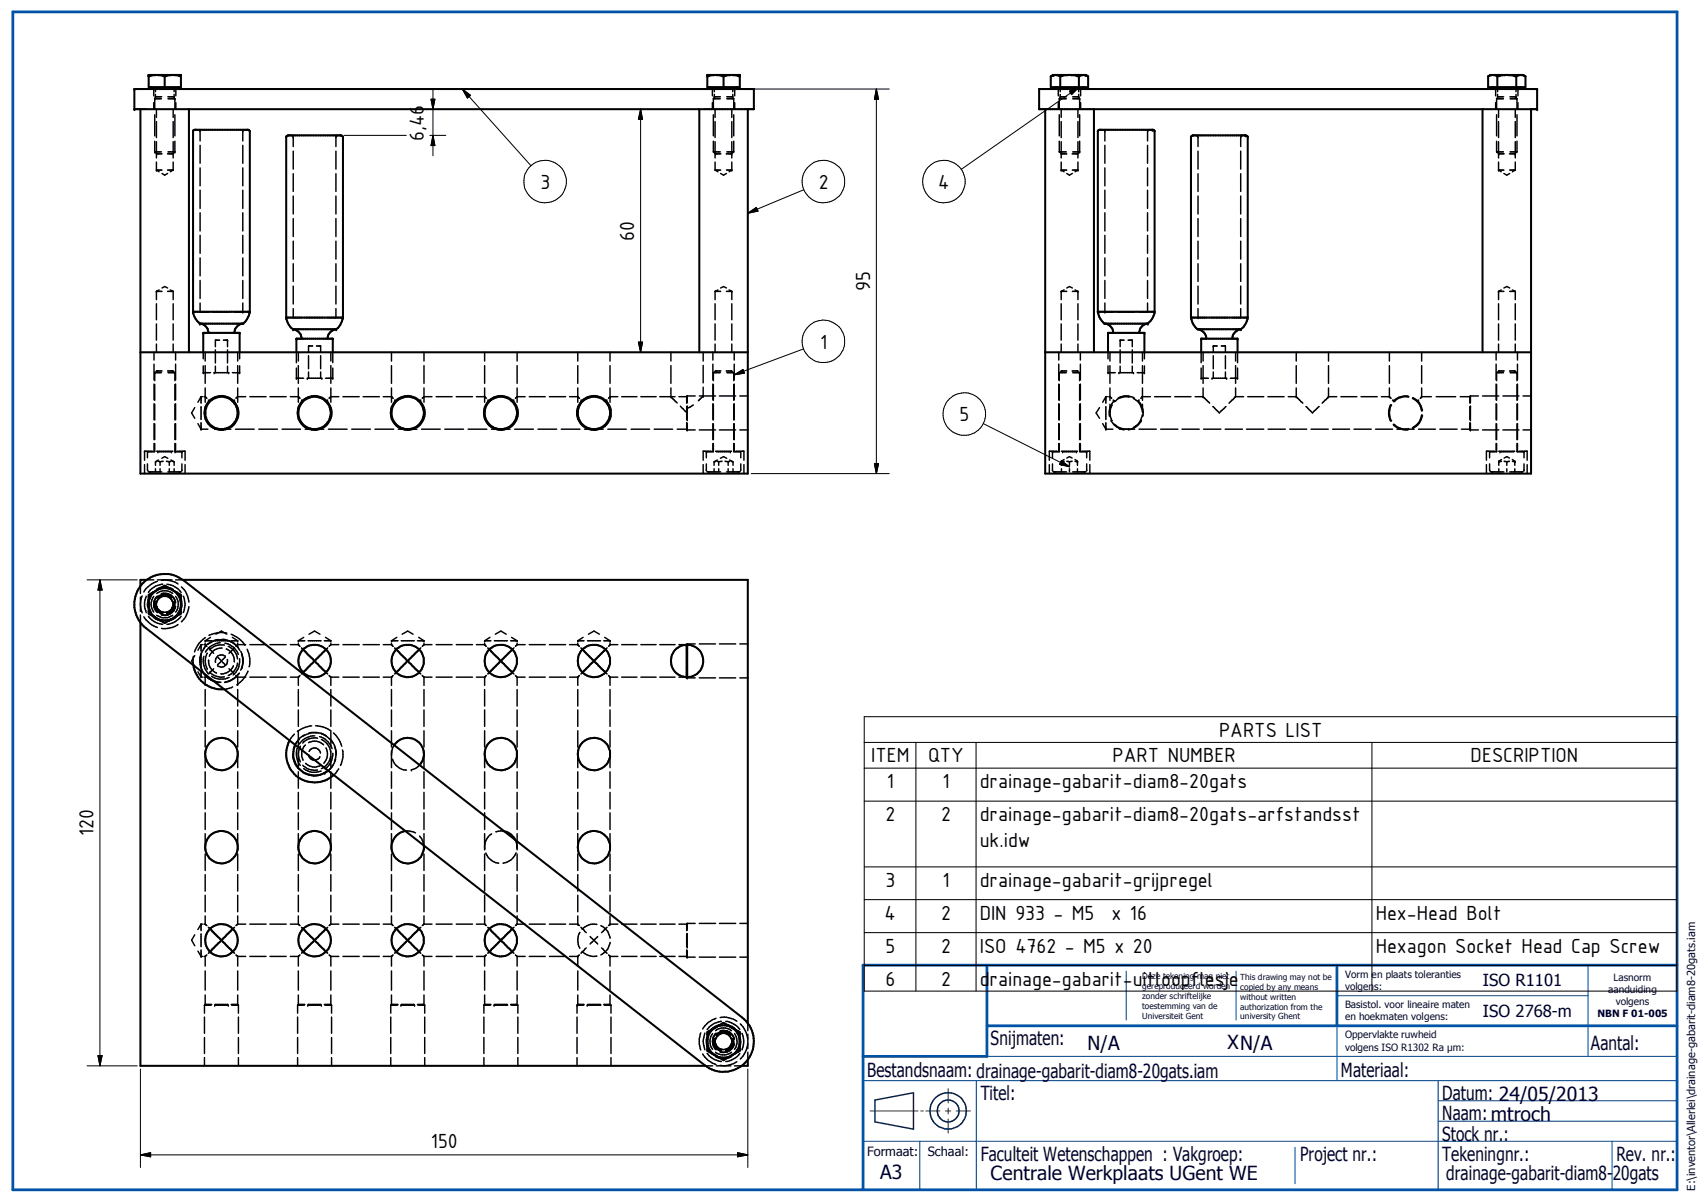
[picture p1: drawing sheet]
<svg xmlns="http://www.w3.org/2000/svg" width="297mm" height="210mm" viewBox="0 0 297 210" stroke-linecap="round" stroke-linejoin="round" font-family="sans-serif">
<defs><g id="words">
<g font-size="3.8">
<text x="74" y="24.6" transform="rotate(-90 74 24.6)">6,46</text>
<text x="94.3" y="32.9">3</text>
<text x="142.9" y="32.9">2</text>
<text x="163.7" y="32.9">4</text>
<text x="110.7" y="42" transform="rotate(-90 110.7 42)">60</text>
<text x="151.8" y="50.8" transform="rotate(-90 151.8 50.8)">95</text>
<text x="143.1" y="60.8">1</text>
<text x="167.5" y="73.5">5</text>
<text x="212.8" y="128.6">PARTS LIST</text>
<text x="152.1" y="133">ITEM</text>
<text x="154.8" y="137.5">1</text>
<text x="162" y="133">QTY</text>
<text x="164.5" y="137.5">1</text>
<text x="171" y="137.5">drainage-gabarit-diam8-20gats</text>
<text x="194.1" y="133">PART NUMBER</text>
<text x="256.7" y="133">DESCRIPTION</text>
<text x="154.5" y="143.3">2</text>
<text x="164.2" y="143.3">2</text>
<text x="171" y="143.3">drainage-gabarit-diam8-20gats-arfstandsst</text>
<text x="16.3" y="145.9" transform="rotate(-90 16.3 145.9)">120</text>
<text x="171" y="147.7">uk.idw</text>
<text x="154.5" y="154.7">3</text>
<text x="164.5" y="154.7">1</text>
<text x="171" y="154.7">drainage-gabarit-grijpregel</text>
<text x="154.4" y="160.4">4</text>
<text x="164.2" y="160.4">2</text>
<text x="171" y="160.4">DIN 933 - M5</text>
<text x="194" y="160.4">x 16</text>
<text x="240.1" y="160.4">Hex-Head Bolt</text>
<text x="154.5" y="166.2">5</text>
<text x="164.2" y="166.2">2</text>
<text x="171" y="166.2">ISO 4762 - M5 x 20</text>
<text x="240.1" y="166.2">Hexagon Socket Head Cap Screw</text>
<text x="154.5" y="172">6</text>
<text x="164.2" y="172">2</text>
<text x="171" y="172">drainage-gabarit-uitloopflesje</text>
<text x="75.2" y="200.4">150</text>
</g>
<g font-size="3.4" fill="#00003f">
<text x="172.9" y="182.4">Snijmaten:</text>
<text x="189.8" y="183.2">N/A</text>
<text x="214.2" y="183.1">XN/A</text>
<text x="277.7" y="183.2">Aantal:</text>
<text x="151.3" y="188">Bestandsnaam: drainage-gabarit-diam8-20gats.iam</text>
<text x="171.2" y="191.9">Titel:</text>
<text x="234" y="188">Materiaal:</text>
<text x="251.7" y="191.9">Datum: 24/05/2013</text>
<text x="251.7" y="195.5">Naam:mtroch</text>
<text x="171.2" y="202.6">Faculteit Wetenschappen : Vakgroep:</text>
<text x="226.9" y="202.5">Project nr.:</text>
<text x="251.7" y="202.6">Tekeningnr.:</text>
<text x="251.7" y="199.1">Stock nr.:</text>
<text x="282.1" y="202.5">Rev. nr.:</text>
<text x="153.6" y="205.7">A3</text>
<text x="172.9" y="206">Centrale Werkplaats UGent WE</text>
<text x="252.4" y="206">drainage-gabarit-diam8-20gats</text>
</g>
<g font-size="2.9" fill="#00003f">
<text x="258.8" y="172">ISO R1101</text>
<text x="258.8" y="177.5">ISO 2768-m</text>
</g>
<g font-size="2.2" fill="#00003f">
<text x="151.3" y="201.6">Formaat:</text>
<text x="161.9" y="201.7">Schaal:</text>
</g>
<text font-size="1.9" fill="#00003f" x="295.8" y="207.8" transform="rotate(-90 295.8 207.8)">E:\inventor\Allerlei\drainage-gabarit-diam8-20gats.iam</text>
<g font-size="1.7" fill="#00003f">
<text x="234.7" y="170.6">Vorm en plaats toleranties</text>
<text x="234.7" y="172.7">volgens:</text>
<text x="280.7" y="173.2">aanduiding</text>
<text x="281.6" y="171.1">Lasnorm</text>
<text x="234.7" y="175.9">Basistol. voor lineaire maten</text>
<text x="234.7" y="178">en hoekmaten volgens:</text>
<text x="278.8" y="177.4">NBN F 01-005</text>
<text x="282" y="175.3">volgens</text>
<text x="234.7" y="181.2">Oppervlakte ruwheid</text>
<text x="234.7" y="183.3">volgens ISO R1302 Ra µm:</text>
</g>
<g font-size="1.5" fill="#00003f">
<text x="199.3" y="170.9">Deze tekening mag niet</text>
<text x="199.3" y="172.6">gereproduceerd worden</text>
<text x="216.4" y="170.9">This drawing may not be</text>
<text x="216.4" y="172.7">copied by any means</text>
<text x="199.3" y="174.3">zonder schriftelijke</text>
<text x="199.3" y="176.1">toestemming van de</text>
<text x="199.3" y="177.8">Universiteit Gent</text>
<text x="216.4" y="174.4">without written</text>
<text x="216.4" y="176.1">authorization from the</text>
<text x="216.4" y="177.9">university Ghent</text>
</g>
</g></defs>
<g fill="none" stroke="#000" stroke-width=".25">
<path d="M26.8 15.5v1.2M26.8 17.9v1.1M27 17.2h.1M27 17.2h1.1M27 17.2v1.9M27 17.1v.1M27.1 16.9h.1M27.1 16.9h1.1M27.1 15.5v.5M27.1 16.5v.4M27.1 16.9v.1M27.3 19v1.5"/>
<path d="M29.3 16.9h1.1M29.3 17.2h1.2M30.2 19v1.5M30.4 15.5v.5M30.4 16.5v.4M30.4 16.9v.1M30.5 17.1v.1M30.5 17.2h.1M30.5 17.2v1.9M30.7 15.5v1.2M30.7 17.9v1.1M124.3 15.5v1.2"/>
<path d="M124.3 17.9v1.1M124.5 17.2h1.2M124.5 17.2v1.9M124.5 17.1v.1M124.7 16.9h.1M124.7 16.9h1M124.7 15.5v.5M124.7 16.5v.4M124.7 16.9l-.1 .1M124.8 19v1.5M126.8 16.9h1.1M126.9 17.2h1.2"/>
<path d="M127.7 19v1.5M127.9 15.5v.5M127.9 16.5v.4M127.9 16.9v.1M128 17.1l.1 .1M128.1 17.2v1.9M128.2 15.5v1.2M128.2 17.9v1.1M184.7 15.5v1.2M184.7 17.9v1.1M184.9 17.2h1.2M184.9 17.2v1.9"/>
<path d="M185 17.1l-.1 .1M185 16.9h1.1M185 15.5v.5M185 16.5v.4M185 16.9v.1M185.2 19v1.5M187.2 16.9h1.1M187.2 17.2h1.2M188.1 19v1.5M188.3 16.9h.1M188.3 15.5v.5M188.3 16.5v.4"/>
<path d="M188.3 16.9v.1M188.4 17.1v.1M188.4 17.2h.1M188.4 17.2v1.9M188.6 15.5v1.2M188.6 17.9v1.1M261 15.5v1.2M261 17.9v1.1M261.2 17.2h1.2M261.2 17.2v1.9M261.3 17.1l-.1 .1M261.4 16.9h1"/>
<path d="M261.4 15.5v.5M261.4 16.5v.4M261.4 16.9l-.1 .1M261.5 19v1.5M263.5 16.9h1.1M263.6 17.2h1.1M264.5 19v1.5M264.6 16.9h.1M264.6 15.5v.5M264.6 16.5v.4M264.6 16.9v.1M264.7 17.1v.1"/>
<path d="M264.7 17.2v1.9M264.9 15.5v1.2M264.9 17.9v1.1M27 26.5h.1M27 26.5h1.1M27 26.5l.1 .1M27 20v3.7M27 24.6v1.9M27.2 26.8h.1M27.3 29.7h.1M27.3 21.2v2.8M27.3 24.7v2.9"/>
<path d="M27.3 28.3v1.4M27.3 29.7h1M27.3 29.7l.5 .3M27.3 26.8h.1M27.3 26.8h1M28.3 30.3l.4 .3 .5-.3M29.2 29.7h1M29.3 26.5h1.2M30.2 21.2v2.8M30.2 24.7v2.9M30.2 28.3v1.4M30.2 29.7l-.5 .3"/>
<path d="M30.3 26.8h-1.1M30.5 26.5h.1M30.5 26.5l-.1 .1M30.5 20v3.7M30.5 24.6v1.9M34.6 22.6l.2 .1M34.9 22.8v1.8M34.9 25.4v3.1M34.9 29.3v3.1M34.9 33.2v3.2M34.9 37.1v3.2M42.4 25.4v3.1"/>
<path d="M42.4 29.3v3.1M42.4 33.2v3.2M42.4 37.1v3.2M42.4 22.8v1.8M42.7 22.6l-.2 .1M50.8 23.6l.2 .1M51.1 23.8l.1 1.8M51.2 26.4v3.1M51.2 30.3v3.1M51.2 34.2v3.1M51.2 38.1v3.2M58.6 26.4v3.1"/>
<path d="M58.6 30.3v3.1M58.6 34.2v3.1M58.6 38.1v3.2M58.7 23.8l-.1 1.8M59 23.6l-.2 .1M124.5 26.5h1.2M124.5 26.5l.1 .1M124.5 20v3.7M124.5 24.6v1.9M124.8 26.8h.1M124.8 29.7h1M124.8 21.2v2.8"/>
<path d="M124.8 24.7v2.9M124.8 28.3v1.4M124.8 29.7l.5 .3M124.9 26.8h.1M124.9 26.8h.9M125.8 30.3l.5 .3 .5-.3M126.7 26.8h1M126.8 29.7h.9M126.9 26.5h1.2M127.7 26.8h.1M127.7 29.7h.1M127.7 21.2v2.8"/>
<path d="M127.7 24.7v2.9M127.7 28.3v1.4M127.7 29.7l-.4 .3M127.8 26.8h-.1M128.1 26.5l-.2 .1M128.1 20v3.7M128.1 24.6v1.9M184.9 26.5h1.2M184.9 26.5l.1 .1M184.9 20v3.7M184.9 24.6v1.9M185.1 26.8h.1"/>
<path d="M185.2 29.7h.1M185.2 29.7h1M185.2 21.2v2.8M185.2 24.7v2.9M185.2 28.3v1.4M185.2 29.7l.5 .3M185.2 26.8h.1M185.2 26.8h1M186.2 30.3l.4 .3 .6-.3M187.2 29.7h.9M187.2 26.5h1.2M188.1 29.7h.1"/>
<path d="M188.1 21.2v2.8M188.1 24.7v2.9M188.1 28.3v1.4M188.1 29.7l-.5 .3M188.2 26.8h-1.1M188.4 26.5h.1M188.4 26.5l-.1 .1M188.4 20v3.7M188.4 24.6v1.9M192.5 22.6l.2 .1M192.8 22.8v1.8M192.8 25.4v3.1"/>
<path d="M192.8 29.3v3.1M192.8 33.2v3.2M192.8 37.1v3.2M200.3 25.4v3.1M200.3 29.3v3.1M200.3 33.2v3.2M200.3 37.1v3.2M200.3 22.8v1.8M200.6 22.6l-.2 .1M208.7 23.6l.2 .1M209 23.8l.1 1.8M209.1 26.4v3.1"/>
<path d="M209.1 30.3v3.1M209.1 34.2v3.1M209.1 38.1v3.2M216.5 26.4v3.1M216.5 30.3v3.1M216.5 34.2v3.1M216.5 38.1v3.2M216.6 23.8l-.1 1.8M216.9 23.6l-.2 .1M261.2 26.5h1.2M261.2 26.5l.1 .1M261.2 20v3.7"/>
<path d="M261.2 24.6v1.9M261.4 26.8h.2M261.5 29.7h.1M261.5 29.7h1M261.5 21.2v2.8M261.5 24.7v2.9M261.5 28.3v1.4M261.5 29.7l.5 .3M261.6 26.8h.1M261.6 26.8h.9M262.5 30.3l.5 .3 .5-.3M263.4 26.8h1"/>
<path d="M263.5 29.7h1M263.6 26.5h1.1M264.4 26.8h.1M264.5 21.2v2.8M264.5 24.7v2.9M264.5 28.3v1.4M264.5 29.7l-.6 .3M264.5 26.8h-.1M264.7 26.5l-.1 .1M264.7 20v3.7M264.7 24.6v1.9M27.3 50.8h.1"/>
<path d="M27.3 50.8h1M27.3 50.8v1.5M27.3 53v2.8M27.3 56.5v2.9M27.8 50.6l-.5 .2M28.3 50.2l.4-.2 .5 .2M29.2 50.8h1M29.7 50.6l.5 .2M30.2 50.8v1.5M30.2 53v2.8M30.2 56.5v2.9M34.9 52.9v1.5h1.5"/>
<path d="M34.9 41.1v3.1M34.9 45v3.1M34.9 48.9v3.2M37.2 54.4h2.9M38.3 59.4h-.7v1.1M39 59.4h.7M39.7 59.4h.1M39.7 59.4v1.1M40.9 54.4h1.5M42.4 54.4h.1M42.4 41.1v3.1M42.4 45v3.1"/>
<path d="M42.4 48.9v3.2M42.4 52.9v1.5M51.2 53.8v1.6h1.5M51.2 42.1v3.1M51.2 46v3.1M51.2 49.9v3.1M53.4 55.4h3M58.6 42.1v3.1M58.6 46v3.1M58.6 49.9v3.1M58.6 53.8v1.6h-1.5M124.8 50.8h1"/>
<path d="M124.8 50.8v1.5M124.8 53v2.8M124.8 56.5v2.9M125.3 50.6l-.5 .2M125.8 50.2l.5-.2 .5 .2M126.8 50.8h.9M127.3 50.6l.4 .2M127.7 50.8h.1M127.7 50.8v1.5M127.7 53v2.8M127.7 56.5v2.9M185.2 50.8h.1"/>
<path d="M185.2 50.8h1M185.2 50.8v1.5M185.2 53v2.8M185.2 56.5v2.9M185.7 50.6l-.5 .2M186.2 50.2l.4-.2 .6 .2M187.2 50.8h.9M187.6 50.6l.5 .2M188.1 50.8h.1M188.1 50.8v1.5M188.1 53v2.8M188.1 56.5v2.9"/>
<path d="M192.8 54.4h.1M192.8 54.4h1.5M192.8 41.1v3.1M192.8 45v3.1M192.8 48.9v3.2M192.8 52.9v1.5M195.1 54.4h2.9M195.5 59.4h.1M195.5 59.4h.7M195.5 59.4v1.1M196.9 59.4h.7v1.1M200.3 52.9v1.5h-1.5"/>
<path d="M200.3 41.1v3.1M200.3 45v3.1M200.3 48.9v3.2M209.1 55.4h.1M209.1 55.4h1.5M209.1 42.1v3.1M209.1 46v3.1M209.1 49.9v3.1M209.1 53.8v1.6M211.3 55.4h3M216.5 53.8v1.6h-1.5M216.5 42.1v3.1"/>
<path d="M216.5 46v3.1M216.5 49.9v3.1M261.5 50.8h.1M261.5 50.8h1M261.5 50.8v1.5M261.5 53v2.8M261.5 56.5v2.9M262 50.6l-.5 .2M262.5 50.2l.5-.2 .5 .2M263.5 50.8h1M263.9 50.6l.6 .2M264.5 50.8v1.5"/>
<path d="M264.5 53v2.8M264.5 56.5v2.9M25.2 78.7h.1M25.2 78.7h1.4M25.2 78.7v1.6M26.9 61.5v1.3M26.9 63.5v2.8M26.9 67v2.8M26.9 70.4v2.8M26.9 73.9v2.8M26.9 77.4v1.3M27 78.8h-1.3v1.1"/>
<path d="M27 65h.1M27 65v1.4M27 67.1v2.7M27 70.5v2.8M27 74v2.7M27 77.4v1.4M27 65h1.1M27.1 64.9l-.1 .1M27.3 60v1.5M27.3 64.7h.1M27.3 78.7h2.9M27.3 64.7h1"/>
<path d="M27.3 64.7l-.1 .1M27.6 78.8h.1M27.6 78.8h2.3M28.2 80l.5-.3 .6 .3M29.2 64.7l1.1 .1M29.3 65h1.2M29.9 78.8h.1M30.2 60v1.5M30.4 64.9l.1 .1M30.5 65h.1M30.5 65v1.4M30.5 67.1v2.7"/>
<path d="M30.5 70.5v2.8M30.5 74v2.7M30.5 77.4v1.4M30.6 78.8h.1M30.6 78.8h1.1M30.6 61.5v1.3M30.6 63.5v2.8M30.6 67v2.8M30.6 70.4v2.8M30.6 73.9v2.8M30.6 77.4v1.3M30.9 78.7h1.4v1.6"/>
<path d="M31.7 78.8h.1M31.7 78.8v1.1M34 71.1l-.6 1 .6 .9M34.5 73.9l.6 1M35.1 74.9h.1M35.1 69.2h.2M35.1 69.2v1.2M35.1 71v2.2M35.1 73.7v1.2M35.1 74.9h1.2M35.1 69.2l-.6 1M35.5 65h.1"/>
<path d="M35.5 65h1.2M35.5 61.5v1.1M35.5 63.8v1.2M35.6 69.2h.3l.2 .3M35.8 61.5v1.5M35.8 63.8v3.1M35.8 67.7v2.5M35.8 71.1v1M36.4 69.8l.3 .3M37.4 65h.1M37.4 65h2.5M37.5 74.9h2.8"/>
<path d="M37.6 61v2.3M37.6 63.9v1.1M39.7 61v2.3M39.7 63.9v1.1M39.9 65h.1M40.6 65h1.2M40.9 69.8l-.3 .3M41.1 74.9h3.3M41.5 61.5v1.5M41.5 63.8v3.1M41.5 67.7v2.5M41.5 71.1v1"/>
<path d="M41.8 65h.1M41.8 61.5v1.1M41.8 63.8v1.2M42.9 69.2h-1.5l-.2 .3M43.6 69.2h2.8M45.2 74.9h3.2M47.1 69.2h2.8M49.2 74.9h3.2M50.7 69.2h1.4l.3 .3M51.7 66h.1M51.7 66h1.3M51.7 61.5v1.8"/>
<path d="M51.7 64.2v1.8M52.1 61.5v1.5M52.1 63.8v3.1M52.1 67.7v2.5M52.1 71.1v1M52.6 69.8l.3 .3M53.3 74.9h3.2M53.6 66h.1M53.6 66h2.6M53.8 62.1v2.2M53.8 64.9v1.1M54.6 60.4h-.8v1.1"/>
<path d="M55.2 60.4h.8v1.1M56 62.1v2.2M56 64.9v1.1M56.2 66h.1M56.8 66h1.3M57.2 69.8l-.3 .3M57.3 74.9h3.3M57.7 61.5v1.5M57.7 63.8v3.1M57.7 67.7v2.5M57.7 71.1v1M58.1 66h.1"/>
<path d="M58.1 61.5v1.8M58.1 64.2v1.8M59.1 69.2h-1.4l-.3 .3M59.9 69.2h2.8M61.4 74.9h3.2M63.4 69.2h2.8M65.4 74.9h3.3M66.9 69.2h1.5l.2 .3M68.3 61.5v1.5M68.3 63.8v3.1M68.3 67.7v2.5M68.3 71.1v1"/>
<path d="M68.9 69.8l.3 .3M69.5 74.9h3.3M73.4 69.8l-.3 .3M73.6 74.9h3.2M74 61.5v1.5M74 63.8v3.1M74 67.7v2.5M74 71.1v1M75.4 69.2h-1.4l-.3 .3M76.1 69.2h2.8M77.6 74.9h3.3M79.6 69.2h2.9"/>
<path d="M81.7 74.9h3.3M83.1 69.2h1.5l.3 .3M84.6 61.5v1.5M84.6 63.8v3.1M84.6 67.7v2.5M84.6 71.1v1M85.1 69.8l.3 .3M85.8 74.9h3.2M89.7 69.8l-.3 .3M89.8 74.9h3.3M90.3 61.5v1.5M90.3 63.8v3.1"/>
<path d="M90.3 67.7v2.5M90.3 71.1v1M91.6 69.2h-1.4l-.2 .3M92.4 69.2h2.8M93.9 74.9h3.3M95.9 69.2h2.8M98 74.9h3.2M99.4 69.2h1.4M100.8 69.2h.1M100.8 69.2l.3 .3M100.8 61.5v1.5M100.8 63.8v3.1"/>
<path d="M100.8 67.7v2.5M100.8 71.1v1M101.4 69.8l.2 .3M102 74.9h3.3M106 69.8l-.3 .3M106.1 74.9h3.2M106.5 69.2h.1M106.5 69.2h1.3M106.5 69.2l-.3 .3M106.5 61.5v1.5M106.5 63.8v3.1M106.5 67.7v2.5"/>
<path d="M106.5 71.1v1M108.5 69.2h2.7M110.1 74.9h3.3M111.8 69.2h2.7M114.2 74.9h3.2M115.1 69.2h2.7M117.1 69.2h.1M117.1 69.2l1.1 1.1M117.1 61.5v1.5M117.1 63.8v3.1M117.1 67.7v1.5M118.2 74.9h1.6"/>
<path d="M118.5 69.2h1.3M118.7 70.9l1.1 1.1M119.8 74.9h.1M119.8 69.2v1.2M119.8 71v2.2M119.8 73.7v1.2M119.9 75h.1M119.9 69.1h.1M119.9 70.9h.1M119.9 73.2h.1M119.9 69.1v1.2M119.9 70.9v2.3"/>
<path d="M119.9 73.8v1.2M119.9 69.1h1.4M119.9 75h1.4M121 70.7l-1.1 .5v.3M122 69.1h2.9M122 75h2.9M122.6 69.2h.1M122.7 69.1h.1M122.7 61.5v1.5M122.7 63.8v3M122.7 67.6v1.5l-.8 .8M123.3 78.8h.1"/>
<path d="M123.3 78.8h1.2M123.3 78.8v1.1M124.2 78.7h-1.5v1.6M124.4 61.5v1.3M124.4 63.5v2.8M124.4 67v2.8M124.4 70.4v2.8M124.4 73.9v2.8M124.4 77.4v1.3M124.5 65v1.4M124.5 67.1v2.7M124.5 70.5v2.8"/>
<path d="M124.5 74v2.7M124.5 77.4v1.4M124.5 65h1.2M124.6 64.9l-.1 .1M124.8 60v1.5M124.9 64.7h.1M124.9 78.7h2.8M124.9 64.7h.9M124.9 64.7l-.1 .1M125 78.8h2.5M125.6 69.1h2.8M125.6 75h2.8"/>
<path d="M125.7 80l.6-.3 .5 .3M126.7 64.7h1M126.9 65h1.2M127.5 78.8h.1M127.7 64.7h.1M127.7 64.7l.1 .1M127.7 60v1.5M127.9 64.9l.2 .1M128.1 65v1.4M128.1 67.1v2.7M128.1 70.5v2.8M128.1 74v2.7"/>
<path d="M128.1 77.4v1.4M128.1 78.8h1.2v1.1M128.1 61.5v1.3M128.1 63.5v2.8M128.1 67v2.8M128.1 70.4v2.8M128.1 73.9v2.8M128.1 77.4v1.3M128.4 78.7h1.4v1.6M129.1 69.1h1.4M129.1 75h1.4M183.7 78.8h.1"/>
<path d="M183.7 78.8h1.2M183.7 78.8v1.1M184.5 78.7h-1.4v1.6M184.8 61.5v1.3M184.8 63.5v2.8M184.8 67v2.8M184.8 70.4v2.8M184.8 73.9v2.8M184.8 77.4v1.3M184.9 65h1.2M184.9 65v1.4M184.9 67.1v2.7"/>
<path d="M184.9 70.5v2.8M184.9 74v2.7M184.9 77.4v1.4M185 64.9l-.1 .1M185.2 60v1.5M185.2 64.7h.1M185.2 78.7h2.8M185.2 64.7h1M185.2 64.7l-.1 .1M185.5 78.8h.1M185.5 78.8h2.4M186.2 79.9l.4-.2 .5 .2"/>
<path d="M187.1 64.7l1.1 .1M187.2 65h1.2M187.9 78.8h.1M188.1 60v1.5M188.3 64.9l.1 .1M188.4 65h.1M188.4 65v1.4M188.4 67.1v2.7M188.4 70.5v2.8M188.4 74v2.7M188.4 77.4v1.4M188.5 78.8h1.1"/>
<path d="M188.5 61.5v1.3M188.5 63.5v2.8M188.5 67v2.8M188.5 70.4v2.8M188.5 73.9v2.8M188.5 77.4v1.3M188.8 78.7h1.4v1.6M189.6 78.8h.1M189.6 78.8v1.1M191.9 71.1l-.6 1 .6 .9M192.4 73.9l.6 1M193 74.9h.1"/>
<path d="M193 69.2h.2M193 74.9h1.2M193 69.2v1.2M193 71v2.2M193 73.7v1.2M193 69.2l-.6 1M193.4 65h.1M193.4 65h1.2M193.4 61.5v1.1M193.4 63.8v1.2M193.5 69.2h.3l.2 .3M193.7 61.5v1.5"/>
<path d="M193.7 63.8v3.1M193.7 67.7v2.1M193.7 70.5v1M193.7 71.7v.3M193.7 71.2l-.1 .6v.8M193.9 73.3a3.1 3.1 0 0 0 2.3 1.7M194.1 70.7a2.6 2.6 0 0 0 0 2.7M194.3 69.8l.3 .3M194.5 74a2.94 2.94 0 0 0 1.8 .9M194.5 69.9l-.4 .4-.4 .9M195.1 69.5a2.78 2.78 0 0 1 2.9 0M195.3 65h.1"/>
<path d="M195.3 65h2.5M195.4 74.9h2.6M195.5 61v2.3M195.5 63.9v1.1M197.1 69.3a2.8 2.8 0 0 0-2.6 .8M197.1 74.8l-.5 .1M197.6 61v2.3M197.6 63.9v1.1M197.8 69.5a2.74 2.74 0 0 1 1.5 2.2M197.8 65h.1M198.5 65h1.2M198.6 69.9l.2 .2a3 3 0 0 1 .6 2.5"/>
<path d="M198.8 74.9h3M198.8 69.8l-.3 .3M199.2 73.3l-.3 .5a2.97 2.97 0 0 1-2 1.2M199.3 72.4a2.85 2.85 0 0 1-1.5 2.2M199.4 61.5v1.5M199.4 63.8v3.1M199.4 67.7v2.1M199.4 70.5v1M199.4 71.7v.3M199.7 65h.1M199.7 61.5v1.1M199.7 63.8v1.2"/>
<path d="M200.8 69.2h-1.5l-.2 .3M201.5 69.2h2.8M202.6 74.9h3M205 69.2h2.9M206.3 74.9h3M208.6 69.2h1.4M209.6 66h.1M209.6 66h1.3M209.6 61.5v1.8M209.6 64.2v1.8M210 69.2h.1M210 69.2l1.1 1.2"/>
<path d="M210 61.5v1.5M210 63.8v3.1M210 67.7v1.5M210.1 74.9h3M211.5 66h.1M211.5 66h2.6M211.7 71l1.1 1.1 1.1-1.1M211.7 60.4h.1M211.7 60.4h.7M211.7 60.4v1.1M211.7 62.1v2.2M211.7 64.9v1.1"/>
<path d="M213.1 60.4h.8v1.1M213.8 74.9h3M213.9 62.1v2.2M213.9 64.9v1.1M214.1 66h.1M214.7 66h1.3M215.6 61.5v1.5M215.6 63.8v3.1M215.6 67.7v1.5M216 66h.1M216 61.5v1.8M216 64.2v1.8"/>
<path d="M217 69.2h-1.4l-1.1 1.2M217.5 74.9h3.1M217.8 69.2h2.8M221.3 69.2h2.8M221.3 74.9h3M224.8 69.2h1.4M225.1 74.9h2.9M226.2 69.2h.1M226.2 69.2l1.2 1.2M226.2 61.5v1.5M226.2 63.8v3.1M226.2 67.7v1.5"/>
<path d="M227.9 71l1.2 1.1 1.1-1.1M228.8 74.9h3M231.9 69.2h.1M231.9 69.2h1.4M231.9 69.2l-1.1 1.2M231.9 61.5v1.5M231.9 63.8v3.1M231.9 67.7v1.5M232.6 74.9h2.9M234 69.2h2.8M236.3 74.9h3M237.5 69.2h2.9"/>
<path d="M240.1 74.9h2.9M241.1 69.2h1.4M242.5 69.2h.1M242.5 69.2l.3 .3M242.5 61.5v1.5M242.5 63.8v3.1M242.5 67.7v1.5M242.7 70.6a2.78 2.78 0 0 0 0 2.9M242.9 70.7a2.6 2.6 0 0 0 0 2.7M243 69.8l.3 .3M243.2 74.1a2.94 2.94 0 0 0 2.7 .8M243.2 74l.8 .6 1.1 .3"/>
<path d="M243.8 74.9h3M245.8 69.3a2.77 2.77 0 0 0-2.6 .8M245.8 74.8l-.4 .1M245.9 69.2a2.94 2.94 0 0 0-2.7 .8M246.5 69.5a2.67 2.67 0 0 1 1.6 2.2M246.6 69.4h.1M246.6 74.7h.1M246.6 69.4a2.7 2.7 0 0 1 1.6 2.3M247.6 74.9h2.9M247.6 69.8l-.3 .3M248.1 69.2h.1M248.1 69.2h1.7"/>
<path d="M248.1 69.2l-.2 .3M248.1 72.4a2.79 2.79 0 0 1-1.6 2.2M248.1 61.5v1.5M248.1 63.8v3.1M248.1 67.7v1.5M248.2 72.4l-.2 .8a2.5 2.5 0 0 1-1.4 1.5M250.7 69.2h3.3M251.3 74.9h3M254.8 69.2h1.7M255.1 74.9h1.4M256.5 74.9h.1M256.5 69.2v1.2"/>
<path d="M256.5 71v2.2M256.5 73.7v1.2M256.5 74.9l.1 .1M256.6 69.2h-.1M256.6 69.1h.1M256.6 70.9h.1M256.6 73.2h.1M256.6 75h.1M256.6 69.1h1.4M256.6 75h1.4M256.6 69.1v1.2M256.6 70.9v2.3"/>
<path d="M256.6 73.8v1.2M258.7 69.1h2.9M258.7 75h2.9M260.9 78.7h-1.5v1.6M261.1 61.5v1.3M261.1 63.5v2.8M261.1 67v2.8M261.1 70.4v2.8M261.1 73.9v2.8M261.1 77.4v1.3M261.2 65h1.2M261.2 78.8h-1.2v1.1"/>
<path d="M261.2 65v1.4M261.2 67.1v2.7M261.2 70.5v2.8M261.2 74v2.7M261.2 77.4v1.4M261.3 64.9l-.1 .1M261.5 60v1.5M261.6 64.7h.1M261.6 78.7h2.8M261.6 64.7h.9M261.6 64.7l-.2 .1M261.8 78.8h.1"/>
<path d="M261.8 78.8h2.4M262.3 69.1h2.8M262.3 75h2.8M262.5 79.9l.5-.2 .4 .2M263.4 64.7h1M263.6 65h1.1M264.4 64.7h.1M264.4 64.7l.1 .1M264.5 60v1.5M264.6 64.9l.1 .1M264.7 65v1.4M264.7 67.1v2.7"/>
<path d="M264.7 70.5v2.8M264.7 74v2.7M264.7 77.4v1.4M264.8 78.8h1.2M264.8 61.5v1.3M264.8 63.5v2.8M264.8 67v2.8M264.8 70.4v2.8M264.8 73.9v2.8M264.8 77.4v1.3M265.1 78.7h1.4v1.6M265.8 69.1h1.4"/>
<path d="M265.8 75h1.4M266 78.8h.1M266 78.8v1.1M25.2 81.1v1.5M25.7 80.9l.1 1.3M25.9 82.3h2.3M26.1 82.3h.1M27.1 80.6v.6M27.1 81.8v.5M27.4 80.5l-.3 .1M27.6 80.3l-.5 .3M27.7 80.5l.2 .1"/>
<path d="M27.9 80.6v.6M27.9 81.8v.5M28.5 80.5l-.6 .1M29 80.5l.5 .1M29.5 80.6v.6M29.5 81.8v.5M29.8 80.5l-.3 .1M29.8 80.3l.6 .3M30.1 80.5l.3 .1M30.4 80.6v.6M30.4 81.8v.5M31.4 82.3h.1"/>
<path d="M31.6 82.3h-2.3M31.7 80.9v1.3M32.3 81.1v1.5M122.7 81.1v1.5M123.3 80.9v1.3M123.4 82.3h2.4M124.6 80.6v.6M124.6 81.8v.5M124.9 80.5l-.3 .1M125.2 80.3l-.6 .3M125.2 80.5l.2 .1M125.4 80.6v.6"/>
<path d="M125.4 81.8v.5M126 80.5l-.6 .1M126.5 80.5l.6 .1M127.1 80.6v.6M127.1 81.8v.5M127.3 80.3l.6 .3M127.3 80.5l-.2 .1M127.6 80.5l.3 .1M127.9 80.6v.6M127.9 81.8v.5M129.1 82.3h-2.3M129.3 80.9l-.1 1.3"/>
<path d="M129.8 81.1v1.5M183.1 81.1v1.5M183.7 80.9v1.3M183.8 82.3h2.3M184 82.3h.1M185.2 80.5h.1M185.2 80.5v.7M185.2 81.8v.5M185.7 80.5l-.5 .1M185.7 80.2l-.5 .3M186.2 80.5l.4 .1M186.6 80.6v.6"/>
<path d="M186.6 81.8v.5M187.1 80.5l-.5 .1M187.6 80.5l.4 .1M187.6 80.2l.4 .3M188 80.5h.1M188 80.5v.7M188 81.8v.5M189.5 82.3h-2.3M189.6 80.9v1.3M190.2 81.1v1.5M259.4 81.1v1.5M260 80.9v1.3"/>
<path d="M260.1 82.3h2.4M261.6 80.5h.1M261.6 80.5v.7M261.6 81.8v.5M262 80.5l-.4 .1M262 80.2l-.4 .3M262.5 80.5l.5 .1M263 80.6v.6M263 81.8v.5M263.4 80.5l-.4 .1M263.9 80.5l.5 .1M263.9 80.2l.5 .3"/>
<path d="M264.4 80.5h.1M264.4 80.5v.7M264.4 81.8v.5M265.8 82.3h-2.3M266 80.9l-.1 1.3M266.5 81.1v1.5M24.5 102.3v1.2M24.5 104.2v2.5M24.5 107.3v1.3M24.8 104a3.9 3.9 0 0 0 0 2.9M25.1 107.6a4.3 4.3 0 0 0 2.4 1.9M25.5 104l-.1 .3a3.2 3.2 0 0 0 .1 2.6"/>
<path d="M25.6 101.2h1.2M25.9 107.5a3.3 3.3 0 0 0 2.5 1.4M26 106.7h.1M26 106.7a2.93 2.93 0 0 0 2.4 1.7M26.7 103.3a2.94 2.94 0 0 0-.9 2.7M26.8 104.1a2.26 2.26 0 0 0 0 2.7M27.1 104.9a1.7 1.7 0 0 0 1.3 2.2M27.2 104.9a1.59 1.59 0 0 0 1.2 2.1M27.3 102.8a2.78 2.78 0 0 1 2.9 0M27.3 103.5a2.25 2.25 0 0 1 2.8 0M27.3 107.4a2.27 2.27 0 0 0 2.8 0M27.5 104a1.9 1.9 0 0 0 0 2.9"/>
<path d="M27.5 101.2h2.5M27.5 101.4a4.3 4.3 0 0 0-2.4 1.9M27.5 104.3a1.7 1.7 0 0 1 2.6 0M27.5 104.1a1.82 1.82 0 0 0 0 2.7M27.6 104.4a1.59 1.59 0 0 1 2.3 0M27.7 104.4l.2-.3h1.6l.3 .4M27.7 106.5l.2 .3h.6M27.8 106.5l.5 .3M28.1 103.7a1.87 1.87 0 0 1 2.5 1.2v.2M28.1 104.1l-.5 .5-.3 .5a.52 .52 0 0 0 .1 .9 1.42 1.42 0 0 0 1.4 .8 1.42 1.42 0 0 0 1.3-.9M28.1 103.6a1.92 1.92 0 0 1 2.5 1.4M28.2 101.3h1.1a3 3 0 0 1 1.8 .6"/>
<path d="M28.3 104.1h-.1M28.4 104.1a1.42 1.42 0 0 0-.8 2.2M28.4 101.9a3.5 3.5 0 0 0-2.5 1.5M29.1 101.9a3.7 3.7 0 0 1 2.5 1.5M29.1 104.1l.7 .3 .3 .6M29.2 104.1a1.45 1.45 0 0 1 1 1.7M29.8 106.4l-.6 .4M29.8 106.4l-.3 .4h-.5M30.1 105l.3 .5-.2 .3M30.2 105.8l-.2 .5M30.2 105.8l-.1 .1M30.3 104.9a1.59 1.59 0 0 1-1.2 2.1"/>
<path d="M30.4 104.9a1.77 1.77 0 0 1-1.3 2.2M30.6 105.8a1.81 1.81 0 0 1-2.5 1.4M30.6 105h.1M30.6 105.8a1.91 1.91 0 0 1-2.5 1.5M30.6 104.1a2.26 2.26 0 0 1 0 2.7M30.6 101.2h1.3M30.8 103.3a2.94 2.94 0 0 1 .9 2.7M31.1 109a4.4 4.4 0 0 1-2.9 .6M31.5 106.7h.1M31.5 106.7l-.2 .3a2.88 2.88 0 0 1-2.2 1.4M31.6 107.5l-.8 .8a3 3 0 0 1-1.7 .6M31.7 102.4a4.1 4.1 0 0 1 1.3 2.7"/>
<path d="M32 104a3.2 3.2 0 0 1 0 2.9M33 105.8l-.2 .7a3.6 3.6 0 0 1-1.1 2M33.7 114.5v1.6M34 114.4l-.6 .9 .6 1M34.5 117.2l.6 1M34.9 115.6l.2-1.4v2.3M35 116.3l.7 1.3M35.1 112.5v1.1M35.1 117.1v1.1M35.1 118.2h.2M35.1 112.5h.2M35.1 112.5l-.6 1"/>
<path d="M35.1 113.9v.1M35.6 114.5a3.2 3.2 0 0 0 .7 3M35.6 112.5h.2M35.7 117.7a3.5 3.5 0 0 0 2.7 1.4M35.8 112.9a3.5 3.5 0 0 0-.5 4.1M35.8 112.5l.3 .3M35.8 111.8v.2M35.8 112.3v.2M35.8 118.2v1.4M35.8 111.8h1.2M35.8 111.3a4.9 4.9 0 0 0-1.9 2.4M36.1 117.9l-.2 .3h-.3"/>
<path d="M36.1 116.7h.1M36.1 114a2.88 2.88 0 0 0 0 2.7M36.4 113l.9 1M36.4 115.2h.1M36.4 115.2a2.25 2.25 0 0 0 1.4 2.2M36.6 117.3a2.84 2.84 0 0 0 2.6 .8M36.7 111.2l-.9 .6M36.9 118l.9 .4a3.2 3.2 0 0 0 2.2-.2M37.2 118.7l.7 .3h.7M37.3 116.7l-.9 .9M37.5 111.8h2.3M37.7 110.7l.9-.6 1 .6"/>
<path d="M38 114.7l.6 .6M38.1 111.6a3.7 3.7 0 0 0-2.6 1.6M38.4 112.1a3.4 3.4 0 0 0-2.5 1.7M38.6 115.3l.7 .7M38.6 115.3l-.6 .7M38.8 113.1a2.29 2.29 0 0 0-2.3 1.4M38.9 111.5a3.8 3.8 0 0 1 2.7 1.5M38.9 111.6a3.6 3.6 0 0 0-2.6 .8M39.2 112.6a2.57 2.57 0 0 0-2.6 .8M39.2 112.2a3.3 3.3 0 0 1 2.4 2M39.3 114.5a1.05 1.05 0 0 0-1.2-.1 1.05 1.05 0 0 0-.5 1.2M39.3 114.7l-.7 .6"/>
<path d="M39.5 113.2a2.11 2.11 0 0 1 1.4 2.3M39.6 110.4a5.2 5.2 0 0 0-3.1 .5M39.7 115.1a1.09 1.09 0 0 1-1.1 1.3l-.6-.2M39.7 111.8a3.6 3.6 0 0 1 2.2 1.7M39.8 112.8a2.67 2.67 0 0 1 1.6 2.2M40 116.7l.9 .9M40.3 111.8h1.2M40.3 110.7l1.4 .7 1.1 1.2M40.6 111.2l.9 .6M40.6 119.8l-1.5 .5M40.7 116.2a2.19 2.19 0 0 1-2.2 1.4M40.9 113l-.9 1"/>
<path d="M41.2 117.9l.2 .3h1.5M41.4 115.7a2.68 2.68 0 0 1-1.6 2.2M41.5 112.5l-.3 .3M41.5 111.8v.2M41.5 112.3v.2M41.5 118.2v1.4M41.5 112.5h1.4M41.7 117.5a3.5 3.5 0 0 1-2.4 1.5M41.8 117.4a3.8 3.8 0 0 1-2.6 1.7M41.8 114.9a3 3 0 0 1-1.1 2.9M42 113.7a3.4 3.4 0 0 1 .2 3M42.2 114.1a3.5 3.5 0 0 1-.2 2.8"/>
<path d="M43.1 113.3l.3 .7a4.2 4.2 0 0 1 .1 2.3M43.3 117.1l-.3 .5a4.9 4.9 0 0 1-1.7 1.9M43.6 118.2h2.8M43.6 112.5h2.8M47.1 118.2h2.8M47.1 112.5h2.8M50.7 112.5h1.4M52.1 112.5l.3 .3M52.1 111.8v.2M52.1 112.3v.2M52.1 118.2v1.4M52.1 111.8h1.1"/>
<path d="M52.4 117.9l-.3 .3h-1.4M52.6 113l.3 .3M52.9 117.3l-.3 .3M53 111.2l-.9 .6M53.8 111.8h2.2M53.9 110.7l1-.6 .9 .6M56.6 111.8h1.1M56.8 111.2l.9 .6M56.9 117.3l.3 .3M57.2 113l-.3 .3M57.4 117.9l.3 .3h1.4M57.7 112.5l-.3 .3"/>
<path d="M57.7 111.8v.2M57.7 112.3v.2M57.7 118.2v1.4M57.7 112.5h1.4M59.9 118.2h2.8M59.9 112.5h2.8M63.4 118.2h2.8M63.4 112.5h2.8M66.9 112.5h1.4M68.3 112.5l.3 .3M68.3 111.8v.2M68.3 112.3v.2"/>
<path d="M68.3 118.2v1.4M68.3 111.8h1.2M68.6 117.9l-.2 .3h-1.5M68.9 113l.3 .3M69.2 117.3l-.3 .3M69.3 111.2l-1 .6M70 111.8h2.3M70.2 110.7l1-.6 .9 .6M72.9 111.8h1.1M73.1 111.2l.9 .6M73.1 117.3l.3 .3M73.4 113l-.3 .3"/>
<path d="M73.7 117.9l.3 .3h1.4M74 112.5l-.3 .3M74 111.8v.2M74 112.3v.2M74 118.2v1.4M74 112.5h1.4M76.1 118.2h2.8M76.1 112.5h2.8M79.6 118.2h2.9M79.6 112.5h2.9M83.1 112.5h1.5M84.6 112.5l.3 .3"/>
<path d="M84.6 111.8v.2M84.6 112.3v.2M84.6 118.2v1.4M84.6 111.8h1.1M84.9 117.9l-.3 .3h-1.5M85.1 113l.3 .3M85.4 117.3l-.3 .3M85.5 111.2l-.9 .6M86.3 111.8h2.3M86.4 110.7l1-.6 .9 .6M89.1 111.8h1.2M89.3 111.2l1 .6"/>
<path d="M89.4 117.3l.3 .3M89.7 113l-.3 .3M90 117.9l.2 .3h1.4M90.3 111.8v.2M90.3 112.3v.2M90.3 118.2v1.4M90.3 112.5l-.3 .3M90.3 112.5h1.3M92.4 118.2h2.8M92.4 112.5h2.8M95.9 118.2h2.8M95.9 112.5h2.8"/>
<path d="M99.4 118.2h1.4M99.4 112.5h1.4M100.8 118.2h.1M100.8 111.8v.2M100.8 112.3v.2l.3 .3M100.8 118.2v1.4M100.8 111.8h1.1M101.1 117.9l-.3 .3M101.4 113l.2 .3M101.6 117.3l-.2 .3M101.8 111.2l-1 .6M102.5 111.8h2.3"/>
<path d="M102.7 110.7l1-.6 .9 .6M105.4 111.8h1.1M105.5 111.2l1 .6M105.7 117.3l.3 .3M106 113l-.3 .3M106.2 117.9l.3 .3M106.5 118.2h.1M106.5 111.8h.1M106.5 111.8v.2M106.5 112.3v.2l-.3 .3M106.5 118.2v1.4M106.5 118.2h1.3"/>
<path d="M106.5 112.5h1.3M108.5 118.2h2.7M108.5 112.5h2.7M111.8 118.2h2.7M111.8 112.5h2.7M115.1 118.2h2.7M115.1 112.5h2.7M118.5 118.2h1.3M118.5 112.5h1.3M119.8 118.2h.1M119.8 112.5h.1M119.9 118.2v.1"/>
<path d="M119.9 118.3h.1M119.9 112.4h.1M119.9 112.5h.1M119.9 112.4h1.4M119.9 118.3h1.4M122 112.4h2.9M122 118.3h2.9M125.6 112.4h2.8M125.6 118.3h2.8M129.1 112.4h1.4M129.1 118.3h1.4M35.8 120.3v2.9"/>
<path d="M35.8 123.9v2.8M35.8 127.5v2.8M35.8 131.1v2.8M35.8 134.7v2.8M35.8 138.3v2.8M41.5 120.3v2.9M41.5 123.9v2.8M41.5 127.5v2.8M41.5 131.1v2.8M41.5 134.7v2.8M41.5 138.3v2.8M51.1 131.4a3.4 3.4 0 0 0 1.2 2.9"/>
<path d="M51.3 128.1l-.8 1.1M51.9 130.6a3.3 3.3 0 0 0 .5 3M52.1 120.3v2.9M52.1 123.9v2.8M52.1 127.5v2.8M52.1 131.1v2.8M52.1 134.7v2.8M52.1 138.3v2.8M52.3 128.9l-.8 1.1M52.4 130.2h.1M52.4 130.2a2.92 2.92 0 0 0 0 2.7M52.8 133.5a2.87 2.87 0 0 0 2.6 .9"/>
<path d="M52.9 134.8a4.1 4.1 0 0 0 3 .4M53 134.1a3 3 0 0 0 3 .4M53.1 128.2a4.2 4.2 0 0 0-1.9 2.4M53.3 130a2.09 2.09 0 0 0-.4 2.6M53.3 133.2a2.24 2.24 0 0 0 2.7 .4M53.8 129.6a2.24 2.24 0 0 1 2.7 .4M53.9 131.7a1.02 1.02 0 0 0 .8 .9 1.02 1.02 0 0 0 1.1-.6M53.9 127.9a4 4 0 0 1 3 .5M53.9 131.1a1.05 1.05 0 0 1 1.1-.6 1.05 1.05 0 0 1 .9 .9M54.4 126.7l-1.1 .2-1.4 .7M54.9 128.4a3.2 3.2 0 0 0-2.7 1.4M55.1 126.6l1.2 .2 1.4 .7"/>
<path d="M55.4 127.9h-1.2l-1.4 .6M55.4 128.8a2.61 2.61 0 0 0-2.6 .9M55.7 128.5a3.4 3.4 0 0 1 2.3 2.1M56 128l1.2 .7 .9 .9M56.1 129a2.67 2.67 0 0 1 1.6 2.2M56.7 134.9h.1M56.9 130.5a2.25 2.25 0 0 1-.4 2.6M57.5 128.9l.5 .4a3.6 3.6 0 0 1 .7 2.4M57.7 132a2.68 2.68 0 0 1-1.6 2.1M57.7 120.3v2.9M57.7 123.9v2.8M57.7 127.5v2.8"/>
<path d="M57.7 131.1v2.8M57.7 134.7v2.8M57.7 138.3v2.8M58.1 131.4a3.1 3.1 0 0 1-1.4 2.8M58.1 133.5l-.9 1M58.2 127.9l.9 1.1 .5 1.2M58.4 130.2l.2 1.1v.8l-.2 .7M58.6 132.5a4 4 0 0 1-1.9 2.4M59.1 134.2l-.9 1.1M59.8 130.9a4.5 4.5 0 0 1-.4 2.7M68.3 131.6h.1M68.3 120.3v2.9"/>
<path d="M68.3 123.9v2.8M68.3 127.5v2.8M68.3 131.1v2.8M68.3 134.7v2.8M68.3 138.3v2.8M68.5 132.5a2.69 2.69 0 0 0 2.4 1.9M68.8 130a2.53 2.53 0 0 0-.5 1.6M71.8 134.3h.1M73.2 133.5l-.5 .4-.9 .4M74 120.3v2.9M74 123.9v2.8M74 127.5v2.8"/>
<path d="M74 131.1v2.8M74 134.7v2.8M74 138.3v2.8M84.6 120.3v2.9M84.6 123.9v2.8M84.6 127.5v2.8M84.6 131.1v2.8M84.6 134.7v2.8M84.6 138.3v2.8M90.3 120.3v2.9M90.3 123.9v2.8M90.3 127.5v2.8"/>
<path d="M90.3 131.1v2.8M90.3 134.7v2.8M90.3 138.3v2.8M100.8 120.3v2.9M100.8 123.9v2.8M100.8 127.5v2.8M100.8 131.1v2.8M100.8 134.7v2.8M100.8 138.3v2.8M106.5 120.3v2.9M106.5 123.9v2.8M106.5 127.5v2.8"/>
<path d="M106.5 131.1v2.8M106.5 134.7v2.8M106.5 138.3v2.8M35.8 141.8v2.9M35.8 145.5v2.8M35.8 149v2.9M35.8 152.6v2.9M35.8 156.2v2.9M35.8 159.8v1.4M41.5 141.8v2.9M41.5 145.5v2.8M41.5 149v2.9"/>
<path d="M41.5 152.6v2.9M41.5 156.2v2.9M41.5 159.8v1.4M52.1 141.8v2.9M52.1 145.5v2.8M52.1 149v2.9M52.1 152.6v2.9M52.1 156.2v2.9M52.1 159.8v1.4M57.7 141.8v2.9M57.7 145.5v2.8M57.7 149v2.9"/>
<path d="M57.7 152.6v2.9M57.7 156.2v2.9M57.7 159.8v1.4M68.3 141.8v2.9M68.3 145.5v2.8M68.3 149v2.9M68.3 152.6v2.9M68.3 156.2v2.9M68.3 159.8v1.4M70.8 145h.6l1.1 .3M73.2 145.9l.4 .4 .4 1.2M74 141.8v2.9"/>
<path d="M74 145.5v2.8M74 149v2.9M74 152.6v2.9M74 156.2v2.9M74 159.8v1.4M84.6 141.8v2.9M84.6 145.5v2.8M84.6 149v2.9M84.6 152.6v2.9M84.6 156.2v2.9M84.6 159.8v1.4M84.6 148v.1"/>
<path d="M84.8 148.8a2.73 2.73 0 0 0 2.2 1.8M85.8 145.5l-.4 .3-.4 .5-.4 1.3M88 145.1l-.7-.1-.8 .1M90 146.6l.2 .6v.8M90.1 148.8a2.95 2.95 0 0 1-2.3 1.8M90.3 141.8v2.9M90.3 145.5v2.8M90.3 149v2.9M90.3 152.6v2.9M90.3 156.2v2.9M90.3 159.8v1.4M100.8 141.8v2.9"/>
<path d="M100.8 145.5v2.8M100.8 149v2.9M100.8 152.6v2.9M100.8 156.2v2.9M100.8 159.8v1.4M106.5 141.8v2.9M106.5 145.5v2.8M106.5 149v2.9M106.5 152.6v2.9M106.5 156.2v2.9M106.5 159.8v1.4M34 163.1l-.6 .9 .6 1"/>
<path d="M34.5 165.9l.6 1M35.1 161.2h.1M35.1 166.9h.1M35.1 161.2v1.2M35.1 162.9v2.3M35.1 165.7v1.2M35.1 161.2h.2M35.1 166.9h.2M35.1 161.2l-.6 1M35.6 161.2h.3l.2 .3M35.7 175.4h1.2M35.7 175.4v1.4"/>
<path d="M35.7 177.5v2.8M35.7 175.3v.1M35.8 166.9v1.7M35.8 169.4v3.4M35.8 173.6v1.7M35.8 175.3h1.2M35.8 175.3h.1M36.1 166.6l-.2 .3h-.3M36.4 161.8l.3 .3M36.7 166.1l-.3 .2M37.5 175.4h.1M37.5 175.4h2.3"/>
<path d="M37.5 175.3h2.3M39.8 175.4h.1M40.3 175.3h1.2M40.4 175.4h1.2M40.6 166.1l.3 .2M40.9 161.8l-.3 .3M41.2 166.6l.2 .3h1.5M41.5 166.9v1.7M41.5 169.4v3.4M41.5 173.6v1.7M41.5 175.3h.1M41.6 175.3v.1"/>
<path d="M41.6 175.4v1.4M41.6 177.5v2.8M42.9 161.2h-1.5l-.2 .3M43.6 161.2h2.8M43.6 166.9h2.8M47.1 161.2h2.8M47.1 166.9h2.8M50.7 161.2h1.4l.3 .3M51.9 175.4h1.2M51.9 175.4v1.4M51.9 177.5v2.8M52 175.3l-.1 .1"/>
<path d="M52.1 166.9v1.7M52.1 169.4v3.4M52.1 173.6v1.7M52.1 175.3h1.1M52.1 175.3h-.1M52.4 166.6l-.3 .3h-1.4M52.6 161.8l.3 .3M52.9 166.1l-.3 .2M53.7 175.4h.1M53.7 175.4h2.4M53.8 175.3h2.2M56.1 175.4h.1"/>
<path d="M56.6 175.3h1.1M56.7 175.4h1.2M56.9 166.1l.3 .2M57.2 161.8l-.3 .3M57.4 166.6l.3 .3h1.4M57.7 166.9v1.7M57.7 169.4v3.4M57.7 173.6v1.7M57.7 175.3h.1M57.8 175.3l.1 .1M57.9 175.4v1.4M57.9 177.5v2.8"/>
<path d="M59.1 161.2h-1.4l-.3 .3M59.9 161.2h2.8M59.9 166.9h2.8M63.4 161.2h2.8M63.4 166.9h2.8M66.9 161.2h1.5l.2 .3M68.2 175.4h1.2M68.2 175.4v1.4M68.2 177.5v2.8M68.2 175.3v.1M68.3 166.9v1.7M68.3 169.4v3.4"/>
<path d="M68.3 173.6v1.7M68.3 175.3h1.2M68.3 175.3h.1M68.6 166.6l-.2 .3h-1.5M68.9 161.8l.3 .3M69.2 166.1l-.3 .2M70 175.4h.1M70 175.4h2.3M70 175.3h2.3M72.3 175.4h.1M72.9 175.3h1.1M72.9 175.4h1.2"/>
<path d="M73.1 166.1l.3 .2M73.4 161.8l-.3 .3M73.7 166.6l.3 .3h1.4M74 166.9v1.7M74 169.4v3.4M74 173.6v1.7M74.1 175.3v.1M74.1 175.4v1.4M74.1 177.5v2.8M75.4 161.2h-1.4l-.3 .3M76.1 161.2h2.8M76.1 166.9h2.8"/>
<path d="M79.6 161.2h2.9M79.6 166.9h2.9M83.1 161.2h1.5l.3 .3M84.5 175.4h1.1M84.5 175.4v1.4M84.5 177.5v2.8M84.5 175.3v.1M84.6 166.9v1.7M84.6 169.4v3.4M84.6 173.6v1.7M84.6 175.3h1.1M84.6 175.3h-.1"/>
<path d="M84.9 166.6l-.3 .3h-1.5M85.1 161.8l.3 .3M85.4 166.1l-.3 .2M86.2 175.4h.1M86.2 175.4h2.4M86.3 175.3h2.3M89.1 175.3h1.2M89.2 175.4h1.2M89.4 166.1l.3 .2M89.7 161.8l-.3 .3M90 166.6l.2 .3h1.4M90.3 166.9v1.7"/>
<path d="M90.3 169.4v3.4M90.3 173.6v1.7M90.3 175.3l.1 .1M90.4 175.4v1.4M90.4 177.5v2.8M91.6 161.2h-1.4l-.2 .3M92.4 161.2h2.8M92.4 166.9h2.8M95.9 161.2h2.8M95.9 166.9h2.8M99.4 161.2h1.4M99.4 166.9h1.4"/>
<path d="M100.7 175.4h.1M100.7 175.4h1.2M100.7 175.4v1.4M100.7 177.5v2.8M100.7 175.3v.1M100.8 161.2h.1M100.8 166.9h.1M100.8 166.9v1.7M100.8 169.4v3.4M100.8 173.6v1.7M100.8 175.3h1.1M100.8 175.3h.1"/>
<path d="M100.8 161.2l.3 .3M101.1 166.6l-.3 .3M101.2 162.7a2.96 2.96 0 0 0 0 2.7M101.4 161.8l.9 .9M101.6 166a2.87 2.87 0 0 0 2.6 .8M102.3 165.4l-.9 .9M102.5 175.4h.1M102.5 175.4h2.4M102.5 175.3h2.3M103 163.4l1.3 1.3M104.2 161.3a2.68 2.68 0 0 0-2.6 .8M104.3 163.4l-1.3 1.3"/>
<path d="M104.9 161.5a2.66 2.66 0 0 1 1.6 2.2M105 165.4l1 .9M105.4 175.3h1.1M105.4 175.4h1.2M106 161.8l-1 .9M106.2 166.6l.3 .3M106.5 175.3h.1M106.5 161.2h.1M106.5 166.9h.1M106.5 164.4a2.66 2.66 0 0 1-1.6 2.2M106.5 166.9v1.7M106.5 169.4v3.4"/>
<path d="M106.5 173.6v1.7M106.5 161.2l-.3 .3M106.5 161.2h1.3M106.5 166.9h1.3M106.6 175.3v.1M106.6 175.4v1.4M106.6 177.5v2.8M108.5 161.2h2.7M108.5 166.9h2.7M111.8 161.2h2.7M111.8 166.9h2.7M115.1 161.2h2.7"/>
<path d="M115.1 166.9h2.7M118.5 161.2h1.3M118.5 166.9h1.3M119.8 161.2h.1M119.8 166.9h.1M119.8 161.2v1.2M119.8 162.9v2.3M119.8 165.7v1.2M119.9 167h.1M119.9 161.1h.1M119.9 162.9h.1M119.9 165.2h.1"/>
<path d="M119.9 161.1v1.2M119.9 162.9v2.3M119.9 165.8v1.2M119.9 161.1v.1M119.9 161.1h1.4M119.9 167h1.4M122 161.1h2.9M122 167h2.9M124.9 179.8a2.25 2.25 0 0 1 2.8 0M125 177.7l-.7 .2a4.1 4.1 0 0 0-1.7 1.6M125.6 161.1h2.8M125.6 167h2.8"/>
<path d="M125.7 180a1.81 1.81 0 0 1 2.4 1.3M125.7 177.5a4.1 4.1 0 0 1 2.9 .7M125.7 179.9a1.91 1.91 0 0 1 2.5 1.4M125.9 178.2a3.5 3.5 0 0 0-2.5 1.4M125.9 178.7a3.1 3.1 0 0 0-2.4 1.8M126.7 178.2a3.6 3.6 0 0 1 2.4 1.4M126.7 178.7a2.87 2.87 0 0 1 2.3 1.8M129.1 161.1h1.4M129.1 167h1.4M129.2 178.6l.9 1.3 .4 1.4M130.5 178.6v1.2M35.7 181v2.8"/>
<path d="M35.7 184.5v1.5M41.6 181v2.8M41.6 184.5v1.5M51.9 181v2.8M51.9 184.5v1.5M57.9 181v2.8M57.9 184.5v1.5M68.2 181v2.8M68.2 184.5v1.5M74.1 181v2.8M74.1 184.5v1.5M84.5 181v2.8"/>
<path d="M84.5 184.5v1.5M90.4 181v2.8M90.4 184.5v1.5M100.7 181v2.8M100.7 184.5v1.5M106.6 181v2.8M106.6 184.5v1.5M122.3 180.2l-.1 .3a4.2 4.2 0 0 0 .1 2.7M122.6 183.9a4.1 4.1 0 0 0 2.4 1.9M123 180.3l-.2 .7a3 3 0 0 0 .2 2.2M123.1 186h1.3M123.3 181.1a2.9 2.9 0 0 0 .9 2.8"/>
<path d="M123.4 183.8a3.7 3.7 0 0 0 2.5 1.4M124.4 180.3a2.22 2.22 0 0 0 0 2.8M124.6 181.2a1.71 1.71 0 0 0 1.3 2.2M124.8 181.2a1.59 1.59 0 0 0 1.1 2.1M124.8 184.3a2.78 2.78 0 0 0 2.9 0M124.9 183.6a2.3 2.3 0 0 0 2.8 0M124.9 181.3a1.45 1.45 0 0 1 1.4-1 1.45 1.45 0 0 1 1.4 1l.2 .4-.2 .4M124.9 181.2l-.3 .5 .3 .5M124.9 182.2l.1 .3M125 180.3a2.05 2.05 0 0 0 0 2.9M125 180.6a1.71 1.71 0 0 1 2.6 0M125 180.3a1.85 1.85 0 0 0 0 2.8"/>
<path d="M125 186h2.5M125 180.6a1.65 1.65 0 0 1 2.5 0M125.1 182.6l.7 .5M125.3 182.8l.1 .3h.6M125.7 183.5l.7 .1M125.8 180.3a1.44 1.44 0 0 0-.8 2.2 1.44 1.44 0 0 0 2.3 .2M125.9 183.4h.1M126 180.3h-.6l-.1 .4M126.5 180.3h.6l.2 .5M126.7 183.4h.1M126.7 180.3a1.43 1.43 0 0 1 1 1.8M127.3 182.7l-.2 .4h-.6"/>
<path d="M127.6 182.2l-.3 .5M127.7 182.1l-.4 .6-.6 .4M127.8 181.2a1.59 1.59 0 0 1-1.2 2.1M127.9 181.2a1.72 1.72 0 0 1-1.2 2.2M128.1 182.1a1.87 1.87 0 0 1-1.4 1.5M128.2 182.1a1.91 1.91 0 0 1-2.5 1.5M128.2 186h1.3M128.2 180.3a2.39 2.39 0 0 1 0 2.8M128.6 185.3a4.1 4.1 0 0 1-2.9 .6M129.1 183.8a3.6 3.6 0 0 1-2.4 1.4M129.2 181.1a2.69 2.69 0 0 1-.9 2.8M129.5 180.3a3.6 3.6 0 0 1 0 2.9"/>
<path d="M130.5 180.5v2.5M130.5 183.6v1.3M130.5 182.1a4.4 4.4 0 0 1-1.3 2.7"/>
</g>
<g fill="none" stroke="#000" stroke-width=".35">
<path d="M23.4 15.5h108.2v3.5h-108.2zM24.5 19v63.6h106v-63.6M25.9 13.3a4 4 0 0 1 2.8 0M25.9 13.1h5.7v2.1h-5.7zM26.4 15.2v.3M28.7 13.3a4.1 4.1 0 0 1 2.9 0M28.7 13.3v1.9M31.1 15.2v.3M33 19v42.5M122 19v42.5M123.4 13.3a4.1 4.1 0 0 1 2.9 0M123.4 13.1h5.7v2.1h-5.7z"/>
<path d="M123.9 15.2v.3M126.3 13.3a4.1 4.1 0 0 1 2.8 0M126.3 13.3v1.9M128.6 15.2v.3M181.4 15.5h86.9v3.5h-86.9zM182.4 19v63.6h84.8v-63.6M183.4 13.3a1.47 1.47 0 0 1 1.6 0M183.4 13.3l.4-.2h5.7l.4 .2M183.4 13.3v1.9h6.5v-1.9M184.3 15.2v.3M185 13.3a5.4 5.4 0 0 1 3.3 0M185 13.3v1.9"/>
<path d="M188.3 13.3a1.4 1.4 0 0 1 1.6 0M188.3 13.3v1.9M189 15.2v.3M190.9 19v42.5M258.7 19v42.5M259.7 13.3a1.4 1.4 0 0 1 1.6 0M259.7 13.3l.4-.2h5.7l.4 .2M259.7 13.3v1.9h6.5v-1.9M260.6 15.2v.3M261.3 13.3a5.5 5.5 0 0 1 3.3 0M261.3 13.3v1.9M264.6 13.3a1.4 1.4 0 0 1 1.6 0"/>
<path d="M264.6 13.3v1.9M265.3 15.2v.3M33.7 54.4v-31.5l.2-.3h9.4l.3 .3v31.5M33.7 54.4h9.9M33.7 54.4l.3 1 .9 1.1h7.6l.6-.8 .5-1.3M35.1 56.5a1.76 1.76 0 0 1 1.3 1.6M42.2 56.5a1.64 1.64 0 0 0-1.3 1.6M49.9 55.4v-31.5l.4-.3h9.2l.4 .3v31.5M49.9 55.4h10M49.9 55.4l.5 1.3 .7 .7M51.1 57.4h7.6M51.1 57.4a1.76 1.76 0 0 1 1.6 1.7"/>
<path d="M58.7 57.4a1.76 1.76 0 0 0-1.6 1.7M59.9 55.4l-.5 1.3-.7 .7M191.6 54.4v-31.5l.3-.3h9.3l.3 .3v31.5M191.6 54.4h9.9M191.6 54.4l.3 1 .8 1.1h7.6l.7-.8 .5-1.3M193 56.5a1.64 1.64 0 0 1 1.3 1.6M200.1 56.5a1.76 1.76 0 0 0-1.3 1.6M207.9 55.4v-31.5l.3-.3h9.2l.4 .3v31.5M207.9 55.4h9.9M207.9 55.4l.2 1 .9 1M209 57.4h7.6M209 57.4a1.74 1.74 0 0 1 1.5 1.7"/>
<path d="M216.6 57.4a1.76 1.76 0 0 0-1.6 1.7M217.8 55.4l-.3 1-.4 .6-.5 .4M24.5 61.5h106M35.5 61.5v-3.4h6.3v3.4M51.7 61.5v-2.4h6.4v2.4M182.4 61.5h84.8M193.4 61.5v-3.4h6.3v3.4M209.6 61.5v-2.4h6.4v2.4M24.5 108.6v77.4h98.6M24.7 102a5.4 5.4 0 0 1 7.3-.7l97.5 76.2a5.3 5.3 0 0 1 1 7.5 5.3 5.3 0 0 1-7.5 .9l-97.5-76.3a5.3 5.3 0 0 1-.8-7.6zM25.6 101.2h-1.1v1.1M25.9 105.7a2.81 2.81 0 0 0 1.4 2.2"/>
<path d="M27.3 107.9l1.4 .8 1.5-.8M27.3 107.9a3.1 3.1 0 0 0 2.9 0M30.2 103l1.4 .8v3.3l-1.4 .8M30.2 103l-1.1-.6a.45 .45 0 0 0-.7 0l-2.5 1.4v3.3l1.4 .8M30.2 103l.9 .9 .5 1.2M30.2 103a2.81 2.81 0 0 0-4.3 2.1M31.6 105.7l-.5 1.3-.9 .9M31.9 101.2h98.6v77.4M33.7 116.1a5 5 0 0 0 5.4 4.2M35.7 117.6l.5 .6 1 .5M52.9 113.3l2 2M54.9 115.3l2 2"/>
<path d="M54.9 115.3l-2 2M56.9 113.3l-2 2M69.2 113.3l3.9 4M73.1 113.3l-3.9 4M85.4 113.3l4 4M89.4 113.3l-4 4M101.6 113.3l4.1 4M105.7 113.3l-4.1 4M119.8 112.5v5.7M119.9 112.5v5.7M50.5 129.2a5 5 0 0 0 1.3 6.3 5 5 0 0 0 6.4-.2M51.5 130a3.7 3.7 0 0 0 .6 4.1 3.7 3.7 0 0 0 4.2 .9l.9-.5"/>
<path d="M68.8 130a2.82 2.82 0 0 1 4.1-.7 2.82 2.82 0 0 1 .3 4.2M70.8 145a2.83 2.83 0 0 0-2.5 3.1 2.83 2.83 0 0 0 3.1 2.5 2.83 2.83 0 0 0 2.6-3.1M88 145.1l1.2 .5 .8 1M36.7 162.1l1.9 1.9M38.6 164l-1.9 2.1M38.6 164l2 2.1M40.6 162.1l-2 1.9M52.9 162.1l2 1.9M54.9 164l-2 2.1M54.9 164l2 2.1M56.9 162.1l-2 1.9M69.2 162.1l3.9 4"/>
<path d="M73.1 162.1l-3.9 4M85.4 162.1l4 4M89.4 162.1l-4 4M124.9 179.3l-1.5 .8v3.2l1.5 .8M124.9 179.3a2.8 2.8 0 0 0 0 4.8M124.9 179.3l1-.6a.45 .45 0 0 1 .8 0l1 .6M124.9 179.3a2.72 2.72 0 0 1 2.8 0M127.7 179.3l1.4 .8v3.2l-1.4 .8M127.7 179.3a2.8 2.8 0 0 1 0 4.8M124.9 184.1l1.4 .9 1.4-.9M124.9 184.1a2.72 2.72 0 0 0 2.8 0M130.5 184.9v1.1h-1"/>
<circle cx="38.6" cy="72.1" r="2.84"/>
<circle cx="38.6" cy="72.1" r="2.95"/>
<circle cx="54.9" cy="72" r="2.82"/>
<circle cx="54.9" cy="72.1" r="2.96"/>
<circle cx="71.1" cy="72" r="2.82"/>
<circle cx="71.2" cy="72.1" r="2.97"/>
<circle cx="87.4" cy="72" r="2.82"/>
<circle cx="87.4" cy="72.1" r="2.97"/>
<circle cx="103.6" cy="72" r="2.82"/>
<circle cx="103.7" cy="72.1" r="2.97"/>
<circle cx="54.9" cy="115.3" r="2.83"/>
<circle cx="71.1" cy="115.3" r="2.83"/>
<circle cx="87.4" cy="115.3" r="2.83"/>
<circle cx="103.7" cy="115.3" r="2.84"/>
<circle cx="119.9" cy="115.3" r="2.82"/>
<circle cx="38.7" cy="131.6" r="2.84"/>
<circle cx="87.4" cy="131.6" r="2.84"/>
<circle cx="103.7" cy="131.6" r="2.84"/>
<circle cx="38.7" cy="147.8" r="2.83"/>
<circle cx="54.9" cy="147.8" r="2.82"/>
<circle cx="103.7" cy="147.8" r="2.83"/>
<circle cx="38.7" cy="164.1" r="2.82"/>
<circle cx="54.9" cy="164.1" r="2.83"/>
<circle cx="71.1" cy="164.1" r="2.82"/>
<circle cx="87.4" cy="164.1" r="2.83"/>
</g>
<g fill="#000">
<circle cx="23.4" cy="15.5" r=".18"/>
<circle cx="23.4" cy="19" r=".18"/>
<circle cx="25.9" cy="13.1" r=".18"/>
<circle cx="31.6" cy="13.1" r=".18"/>
<circle cx="123.4" cy="13.1" r=".18"/>
<circle cx="129.1" cy="13.1" r=".18"/>
<circle cx="183.8" cy="13.1" r=".18"/>
<circle cx="189.5" cy="13.1" r=".18"/>
<circle cx="268.3" cy="19" r=".18"/>
<circle cx="268.3" cy="15.5" r=".18"/>
<circle cx="201.1" cy="22.6" r=".18"/>
<circle cx="217.4" cy="23.6" r=".18"/>
<circle cx="33.7" cy="54.4" r=".18"/>
<circle cx="34.9" cy="56.5" r=".18"/>
<circle cx="35.5" cy="58.1" r=".18"/>
<circle cx="41.8" cy="58.1" r=".18"/>
<circle cx="43.6" cy="54.4" r=".18"/>
<circle cx="49.9" cy="55.4" r=".18"/>
<circle cx="51.1" cy="57.4" r=".18"/>
<circle cx="51.7" cy="59.1" r=".18"/>
<circle cx="58.1" cy="59.1" r=".18"/>
<circle cx="58.7" cy="57.4" r=".18"/>
<circle cx="59.9" cy="55.4" r=".18"/>
<circle cx="191.6" cy="54.4" r=".18"/>
<circle cx="193.4" cy="58.1" r=".18"/>
<circle cx="199.7" cy="58.1" r=".18"/>
<circle cx="200.3" cy="56.5" r=".18"/>
<circle cx="201.5" cy="54.4" r=".18"/>
<circle cx="207.9" cy="55.4" r=".18"/>
<circle cx="209.6" cy="59.1" r=".18"/>
<circle cx="216" cy="59.1" r=".18"/>
<circle cx="216.6" cy="57.4" r=".18"/>
<circle cx="119.8" cy="112.5" r=".18"/>
</g>
<path d="M2.2 2.1h290.5v205.5h-290.5zM172.3 168.4v15.9h-21.7M172.3 179h120.4M233.3 168.4v10.6M292.7 168.4h-142.1v39.2" fill="none" stroke="#0053a6" stroke-width=".48"/>
<g fill="none" stroke="#048" stroke-width=".18">
<path d="M196.5 169.5v8.5M215.7 169.5v8.5M233.3 173.7h43.9M233.3 179v9.6M277.2 168.4v15.9M150.6 184.3h142.1M150.6 188.6h142.1M150.6 199.1h142.1M160.5 199.1v8.5M170.4 188.6v19M251 195.6h41.7M251 192.1h41.7"/>
<path d="M251 188.6v19M281.3 199.1v8.5M226 200.2v6.3"/>
</g>
<path d="M151.8 193.8h8.4M160.7 193.8h.5M161.6 193.8h2.4M165 193.8h.9M165.5 189.9v2.5M165.5 193.3v1.1M165.5 195.2v2.5M166.9 193.8h2.5" fill="none" stroke="#008000" stroke-width=".17"/>
<g fill="none" stroke="#00264f" stroke-width=".25">
<path d="M152.7 191.9l6.7-1.2v6.3l-6.7-1.3z"/>
<circle cx="165.5" cy="193.8" r="3.2"/>
<circle cx="165.5" cy="193.8" r="1.91"/>
</g>
<g fill="none" stroke="#000" stroke-width=".18">
<path d="M75.2 17.3h.7l-.3 1.7zM75.6 15.5v11.7M80.7 15.5l1.4 1.1-.5 .5zM80.7 15.5l12 13.4M111.8 19l.3 1.8h-.7zM111.8 19v42.5M123.6 15.5h31.6M152.9 15.5l.4 1.8h-.7zM152.9 15.5v67.1M186.6 15.9l1.7-.7-1.3 1.3zM188.3 15.2l-20.5 14.3M60.1 23.6h10.8"/>
<path d="M75 23.6h2.8M75.6 23.6l.3 1.8h-.7zM130.5 37.2l1.5-1 .3 .6zM140.3 33.1l-9.8 4.1M111.4 59.7h.7l-.3 1.8zM128.1 65.4l1.6-.9 .2 .6zM140.2 60.9l-12.1 4.5M171.6 73.9l15 7.5M131.1 82.6h24.1M152.6 80.9h.7l-.4 1.7zM185.2 80.4l1.4 1-1.7-.4zM15.2 101.2h8.8"/>
<path d="M17.4 101.2l.4 1.8h-.7zM17.4 101.2v84.8M150.8 125.1h141.8v47.8h-141.8zM150.8 129.5h141.8M150.8 134h141.8M150.8 139.8h141.8M159.8 129.5v43.4M170.3 129.5v43.4M239.4 129.5v43.4M150.8 151.3h141.8M150.8 157h141.8M150.8 162.7h141.8"/>
<path d="M150.8 168.4h141.8M15.2 186h8.8M17.1 184.2h.7l-.4 1.8zM24.5 186.5v17.2M130.5 186.5v17.2M24.5 201.5l1.8-.4v.7zM24.5 201.5h106M128.7 201.1l1.8 .4-1.8 .3z"/>
<circle cx="95.1" cy="31.7" r="3.7"/>
<circle cx="143.7" cy="31.7" r="3.7"/>
<circle cx="164.7" cy="31.7" r="3.7"/>
<circle cx="143.7" cy="59.6" r="3.7"/>
<circle cx="168.3" cy="72.2" r="3.7"/>
</g>
<g fill="#000">
<path d="M75.2 17.3h.7l-.3 1.7zM80.7 15.5l1.4 1.1-.5 .5zM152.9 15.5l.4 1.8h-.7zM186.6 15.9l1.7-.7-1.3 1.3zM75.6 23.6l.3 1.8h-.7zM111.8 19l.3 1.8h-.7zM130.5 37.2l1.5-1 .3 .6zM111.4 59.7h.7l-.3 1.8zM128.1 65.4l1.6-.9 .2 .6zM152.6 80.9h.7l-.4 1.7zM185.2 80.4l1.4 1-1.7-.4zM17.4 101.2l.4 1.8h-.7z"/>
<path d="M17.1 184.2h.7l-.4 1.8zM24.5 201.5l1.8-.4v.7zM128.7 201.1l1.8 .4-1.8 .3z"/>
</g>
<use href="#words"/>
</svg>
